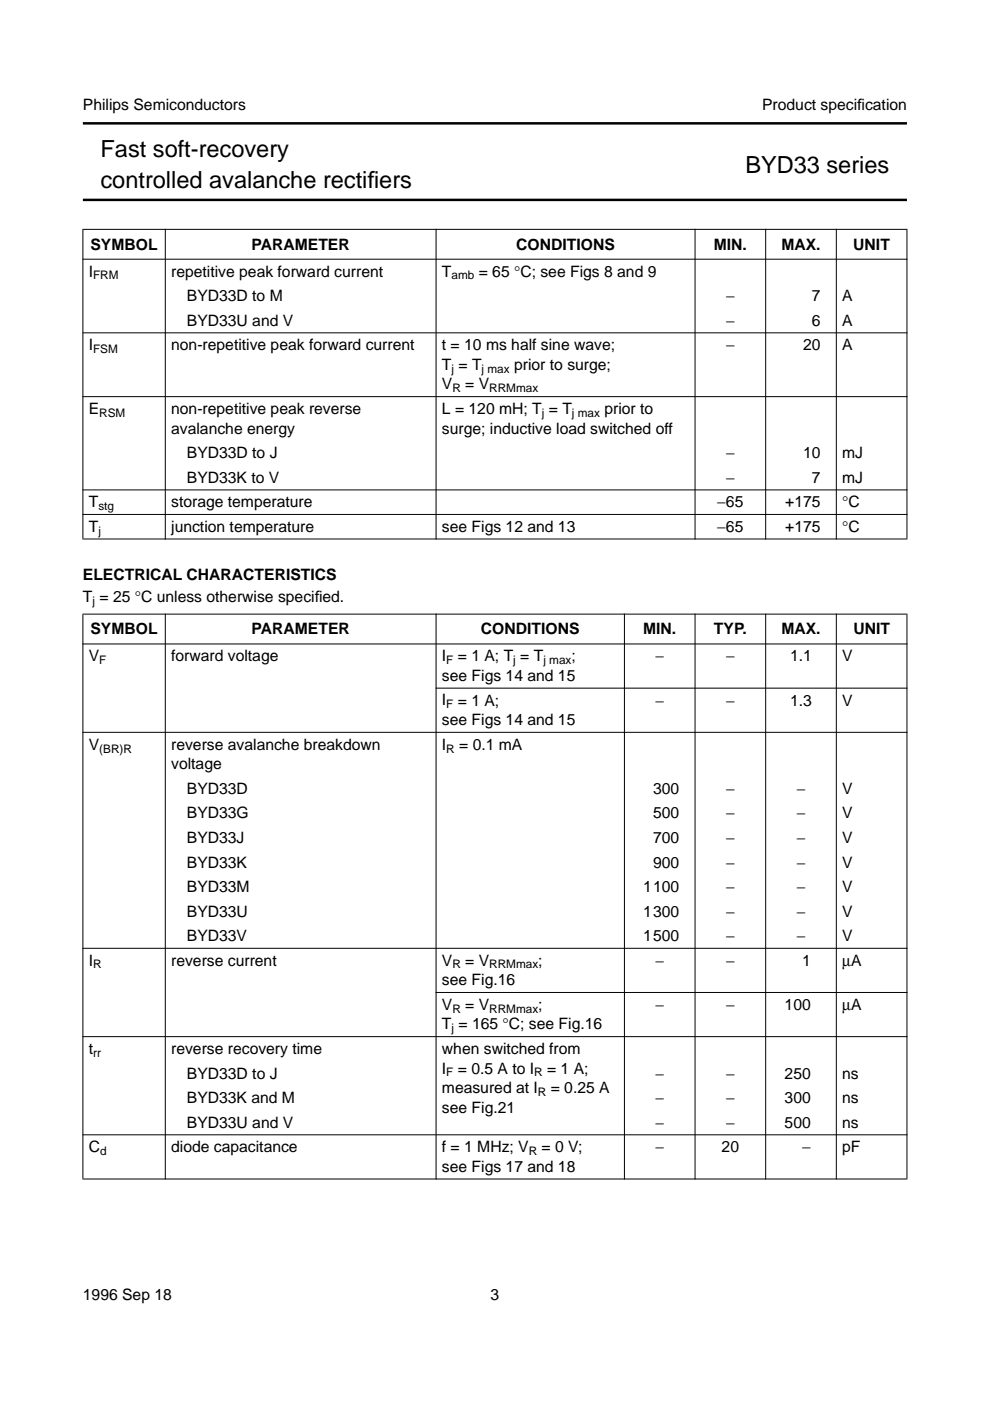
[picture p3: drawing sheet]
<svg xmlns="http://www.w3.org/2000/svg" width="210mm" height="297mm" viewBox="0 0 210 297" stroke-linecap="round" stroke-linejoin="round" font-family="sans-serif">
<defs><g id="words">
<g font-size="5">
<text x="21.3" y="33.3">Fast soft-recovery</text>
<text x="21.3" y="39.9">controlled avalanche rectif</text>
<text x="78" y="39.9">iers</text>
<text x="158.1" y="36.6">BYD33 series</text>
</g>
<g font-size="3.3">
<text x="17.6" y="23.4">Philips Semiconductors</text>
<text x="161.7" y="23.4">Product specif</text>
<text x="181.9" y="23.4">ication</text>
<text x="19.2" y="52.9">SYMBOL</text>
<text x="53.4" y="52.9">PARAMETER</text>
<text x="109.5" y="52.9">CONDITIONS</text>
<text x="151.4" y="52.9">MIN.</text>
<text x="165.8" y="52.9">MAX.</text>
<text x="181" y="52.9">UNIT</text>
<text x="18.8" y="58.6">I</text>
<text x="36.3" y="58.6">repetitive peak forward current</text>
<text x="93.8" y="58.6">T</text>
<text x="101.6" y="58.6">= 65 °C; see Figs 8 and 9</text>
<text x="39.6" y="63.8">BYD33D to M</text>
<text x="154" y="63.8">−</text>
<text x="172.3" y="63.8">7</text>
<text x="178.7" y="63.8">A</text>
<text x="39.6" y="69">BYD33U and V</text>
<text x="154" y="69">−</text>
<text x="172.3" y="69">6</text>
<text x="178.7" y="69">A</text>
<text x="18.8" y="74.3">I</text>
<text x="36.3" y="74.2">non-repetitive peak forward current</text>
<text x="93.8" y="74.2">t = 10 ms half sine wave;</text>
<text x="154" y="74.2">−</text>
<text x="170.4" y="74.2">20</text>
<text x="178.7" y="74.2">A</text>
<text x="93.8" y="78.4">T = T</text>
<text x="93.8" y="82.6">V</text>
<text x="98.7" y="82.6">= V</text>
<text x="109.1" y="78.4">prior to surge;</text>
<text x="18.8" y="87.8">E</text>
<text x="36.3" y="87.8">non-repetitive peak reverse</text>
<text x="93.8" y="87.8">L = 120 mH; T = T</text>
<text x="128.2" y="87.8">prior to</text>
<text x="36.3" y="91.9">avalanche energy</text>
<text x="93.8" y="91.9">surge; inductive load switched off</text>
<text x="39.6" y="97.1">BYD33D to J</text>
<text x="154" y="97.1">−</text>
<text x="170.4" y="97.1">10</text>
<text x="178.7" y="97.1">mJ</text>
<text x="18.8" y="107.6">T</text>
<text x="36.3" y="107.5">storage temperature</text>
<text x="39.6" y="102.3">BYD33K to V</text>
<text x="152.2" y="107.5">−65</text>
<text x="154" y="102.3">−</text>
<text x="166.6" y="107.5">+175</text>
<text x="172.3" y="102.3">7</text>
<text x="178.7" y="102.3">mJ</text>
<text x="178.7" y="107.5">°C</text>
<text x="18.8" y="112.8">T</text>
<text x="36.3" y="112.8">junction temperature</text>
<text x="93.8" y="112.8">see Figs 12 and 13</text>
<text x="152.2" y="112.8">−65</text>
<text x="166.6" y="112.8">+175</text>
<text x="178.7" y="112.8">°C</text>
<text x="17.6" y="122.9">ELECTRICAL CHARACTERISTICS</text>
<text x="17.6" y="127.7">T = 25 °C unless otherwise specif</text>
<text x="66.8" y="127.7">ied.</text>
<text x="19.2" y="134.5">SYMBOL</text>
<text x="53.4" y="134.5">PARAMETER</text>
<text x="102" y="134.5">CONDITIONS</text>
<text x="136.5" y="134.5">MIN.</text>
<text x="151.5" y="134.5">TYP.</text>
<text x="165.8" y="134.5">MAX.</text>
<text x="181.1" y="134.5">UNIT</text>
<text x="18.8" y="140.2">V</text>
<text x="36.3" y="140.2">forward voltage</text>
<text x="93.8" y="140.2">I</text>
<text x="97.1" y="140.2">= 1 A; T = T</text>
<text x="121.2" y="140.2">;</text>
<text x="139.1" y="140.2">−</text>
<text x="154" y="140.2">−</text>
<text x="167.6" y="140.2">1.1</text>
<text x="178.7" y="140.2">V</text>
<text x="93.8" y="144.4">see Figs 14 and 15</text>
<text x="93.8" y="149.6">I</text>
<text x="97.1" y="149.6">= 1 A;</text>
<text x="139.1" y="149.6">−</text>
<text x="154" y="149.6">−</text>
<text x="167.6" y="149.6">1.3</text>
<text x="178.7" y="149.6">V</text>
<text x="93.8" y="153.7">see Figs 14 and 15</text>
<text x="18.8" y="158.9">V</text>
<text x="36.3" y="158.9">reverse avalanche breakdown</text>
<text x="93.8" y="158.9">I</text>
<text x="97.4" y="158.9">= 0.1 mA</text>
<text x="36.3" y="163.1">voltage</text>
<text x="39.7" y="173.5">BYD33G</text>
<text x="39.7" y="168.3">BYD33D</text>
<text x="138.6" y="168.3">300</text>
<text x="138.6" y="173.5">500</text>
<text x="154" y="173.5">−</text>
<text x="154" y="168.3">−</text>
<text x="169" y="173.5">−</text>
<text x="169" y="168.3">−</text>
<text x="178.7" y="168.3">V</text>
<text x="178.7" y="173.5">V</text>
<text x="39.7" y="178.7">BYD33J</text>
<text x="138.6" y="178.7">700</text>
<text x="154" y="178.7">−</text>
<text x="169" y="178.7">−</text>
<text x="178.7" y="178.7">V</text>
<text x="39.7" y="183.9">BYD33K</text>
<text x="138.6" y="183.9">900</text>
<text x="154" y="183.9">−</text>
<text x="169" y="183.9">−</text>
<text x="178.7" y="183.9">V</text>
<text x="39.7" y="189.1">BYD33M</text>
<text x="136.5" y="189.1">1100</text>
<text x="154" y="189.1">−</text>
<text x="169" y="189.1">−</text>
<text x="178.7" y="189.1">V</text>
<text x="39.7" y="194.3">BYD33U</text>
<text x="136.5" y="194.3">1300</text>
<text x="154" y="194.3">−</text>
<text x="169" y="194.3">−</text>
<text x="178.7" y="194.3">V</text>
<text x="39.7" y="199.5">BYD33V</text>
<text x="136.5" y="199.5">1500</text>
<text x="154" y="199.5">−</text>
<text x="169" y="199.5">−</text>
<text x="178.7" y="199.5">V</text>
<text x="18.8" y="204.8">I</text>
<text x="36.3" y="204.7">reverse current</text>
<text x="93.8" y="204.7">V</text>
<text x="93.8" y="208.9">see Fig.16</text>
<text x="98.7" y="204.7">= V</text>
<text x="114.2" y="204.7">;</text>
<text x="139.1" y="204.7">−</text>
<text x="154" y="204.7">−</text>
<text x="170.2" y="204.7">1</text>
<text x="178.7" y="204.7">µA</text>
<text x="93.8" y="214.1">V</text>
<text x="98.7" y="214.1">= V</text>
<text x="114.2" y="214.1">;</text>
<text x="139.1" y="214.1">−</text>
<text x="154" y="214.1">−</text>
<text x="166.5" y="214.1">100</text>
<text x="178.7" y="214.1">µA</text>
<text x="93.8" y="218.3">T = 165 °C; see Fig.16</text>
<text x="18.8" y="223.5">t</text>
<text x="36.3" y="223.5">reverse recovery time</text>
<text x="93.8" y="223.5">when switched from</text>
<text x="93.8" y="227.6">I</text>
<text x="97.1" y="227.6">= 0.5 A to I</text>
<text x="116.1" y="227.6">= 1 A;</text>
<text x="39.7" y="228.7">BYD33D to J</text>
<text x="39.7" y="233.9">BYD33K and M</text>
<text x="93.8" y="231.8">measured at I</text>
<text x="116.9" y="231.8">= 0.25 A</text>
<text x="139.1" y="228.7">−</text>
<text x="139.1" y="233.9">−</text>
<text x="154" y="228.7">−</text>
<text x="154" y="233.9">−</text>
<text x="166.5" y="228.7">250</text>
<text x="166.5" y="233.9">300</text>
<text x="178.7" y="228.7">ns</text>
<text x="178.7" y="233.9">ns</text>
<text x="39.7" y="239.1">BYD33U and V</text>
<text x="93.8" y="236">see Fig.21</text>
<text x="139.1" y="239.1">−</text>
<text x="154" y="239.1">−</text>
<text x="166.5" y="239.1">500</text>
<text x="178.7" y="239.1">ns</text>
<text x="18.8" y="244.3">C</text>
<text x="36.3" y="244.3">diode capacitance</text>
<text x="93.8" y="244.3">f = 1 MHz; V</text>
<text x="114.9" y="244.3">= 0 V;</text>
<text x="139.1" y="244.3">−</text>
<text x="153.1" y="244.3">20</text>
<text x="170.2" y="244.3">−</text>
<text x="178.7" y="244.3">pF</text>
<text x="93.8" y="248.4">see Figs 17 and 18</text>
<text x="17.6" y="275.6">1996 Sep 18</text>
<text x="104.1" y="275.6">3</text>
</g>
<g font-size="2.5">
<text x="19.8" y="59.2">FRM</text>
<text x="95.8" y="59.2">amb</text>
<text x="19.8" y="74.8">FSM</text>
<text x="95.8" y="79">j</text>
<text x="96" y="83.2">R</text>
<text x="102.2" y="79">j max</text>
<text x="103.8" y="83.2">RRMmax</text>
<text x="21.1" y="88.4">RSM</text>
<text x="115" y="88.4">j</text>
<text x="121.3" y="88.4">j max</text>
<text x="20.9" y="108.1">stg</text>
<text x="20.9" y="113.4">j</text>
<text x="19.6" y="128.3">j</text>
<text x="21.1" y="140.8">F</text>
<text x="94.7" y="140.8">F</text>
<text x="108.9" y="140.8">j</text>
<text x="115.3" y="140.8">j max</text>
<text x="94.7" y="150.2">F</text>
<text x="21.1" y="159.5">(BR)R</text>
<text x="94.7" y="159.5">R</text>
<text x="19.8" y="205.3">R</text>
<text x="96" y="205.3">R</text>
<text x="103.8" y="205.3">RRMmax</text>
<text x="96" y="214.7">R</text>
<text x="103.8" y="214.7">RRMmax</text>
<text x="95.8" y="218.9">j</text>
<text x="19.8" y="224.1">rr</text>
<text x="94.7" y="228.2">F</text>
<text x="113.3" y="228.2">R</text>
<text x="114.1" y="232.4">R</text>
<text x="21.2" y="244.9">d</text>
<text x="112.2" y="244.9">R</text>
</g>
</g></defs>
<path d="M17.6 26.2h174.8M17.6 42.4h174.8" fill="none" stroke="#000" stroke-width=".53"/>
<g fill="#000" stroke="#000" stroke-width=".21">
<path d="M17.5 48.6h175zM17.5 55h175zM17.5 70.6h175zM17.5 84.1h175zM17.6 48.7v65.5zM35.1 48.5v65.9zM92.5 48.5v65.9zM147.5 48.5v65.9zM162.5 48.5v65.9zM177.4 48.5v65.9zM192.4 48.7v65.5zM17.5 103.9h175z"/>
<path d="M17.5 109.1h175zM17.5 114.3h175zM17.5 130.2h175zM17.5 136.5h175zM92.4 145.9h100.1zM17.5 155.3h175zM17.5 201.1h175zM92.4 210.4h100.1zM17.5 219.8h175zM17.6 130.3v119.6zM35.1 130.1v120zM92.5 130.1v120z"/>
<path d="M132.5 130.1v120zM147.5 130.1v120zM162.5 130.1v120zM177.4 130.1v120zM192.4 130.3v119.6zM17.5 240.6h175zM17.5 250h175z"/>
</g>
<use href="#words"/>
</svg>
